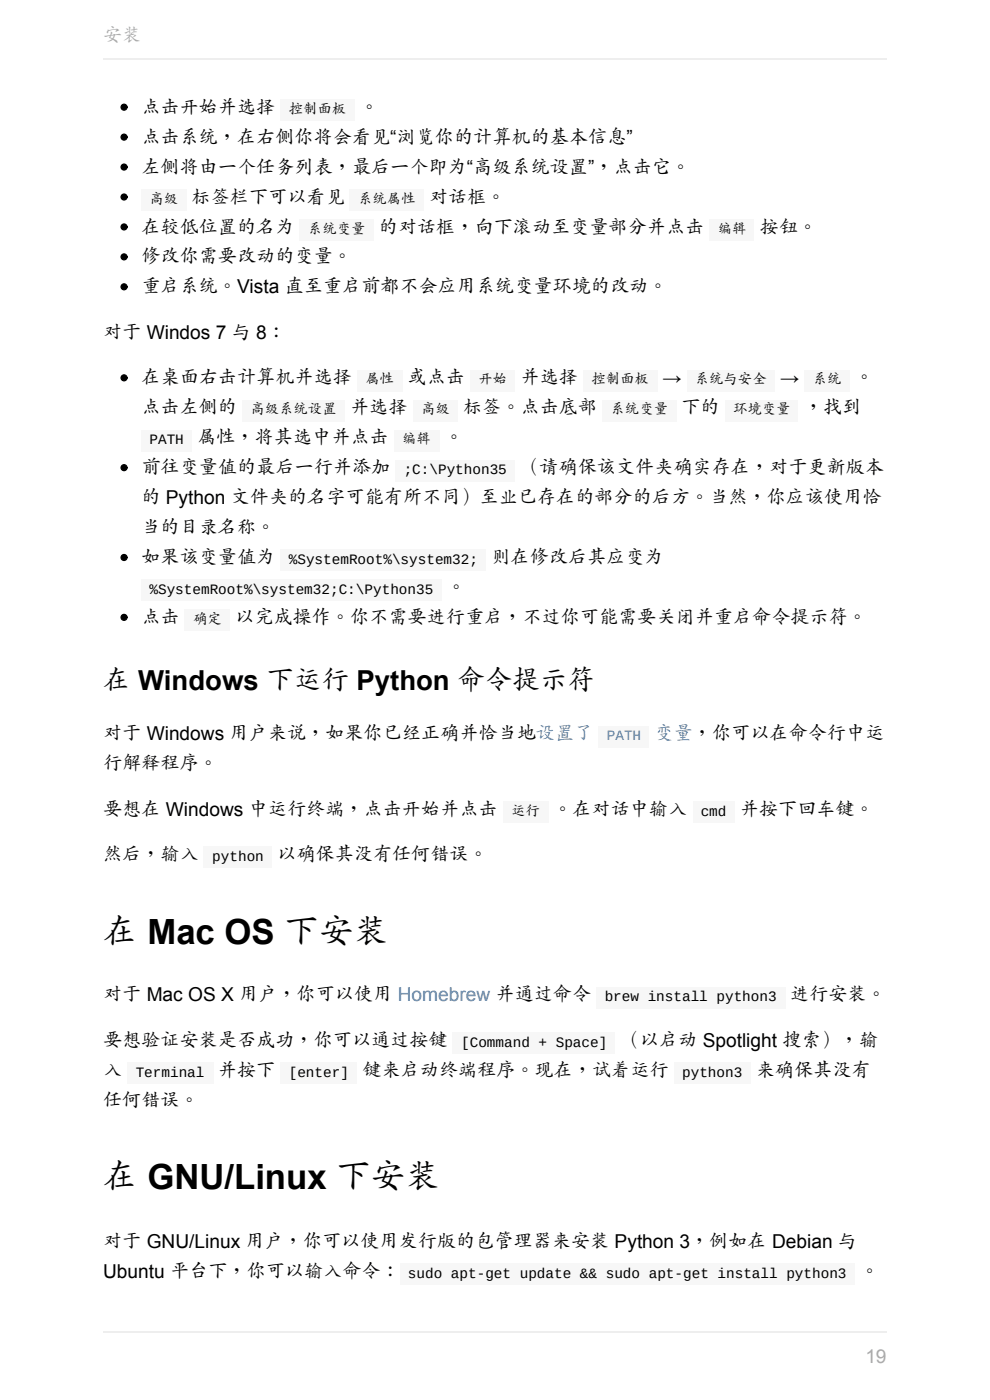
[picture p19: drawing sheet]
<svg xmlns="http://www.w3.org/2000/svg" width="210mm" height="297mm" viewBox="0 0 210 297" stroke-linecap="round" stroke-linejoin="round" font-family="sans-serif">
<defs><g id="words">
<g font-size="7.4">
<text x="21.9" y="200.2">在 Mac OS 下安装</text>
<text x="21.9" y="252.3">在 GNU/Linux 下安装</text>
</g>
<text font-size="5.8" x="21.9" y="146.3">在 Windows 下运行 Python 命令提示符</text>
<g font-size="4.1" fill="#aaa">
<text x="21.9" y="8.9">安装</text>
<text x="183.6" y="289.1">19</text>
</g>
<g font-size="4.1">
<text x="30" y="24.1">点击开始并选择</text>
<text x="76.3" y="24.1">。</text>
<text x="30" y="30.5">点击系统，在右侧你将会看见“浏览你的计算机的基本信息”</text>
<text x="30" y="36.8">左侧将由一个任务列表，最后一个即为“高级系统设置”，点击它。</text>
<text x="40.7" y="43.2">标签栏下可以看见</text>
<text x="91" y="43.2">对话框。</text>
<text x="30" y="49.5">在较低位置的名为</text>
<text x="80.4" y="49.5">的对话框，向下滚动至变量部分并点击</text>
<text x="161.2" y="49.5">按钮。</text>
<text x="30" y="55.9">修改你需要改动的变量。</text>
<text x="30" y="62.2">重启系统。Vista 直至重启前都不会应用系统变量环境的改动。</text>
<text x="21.9" y="71.9">对于 Windos 7 与 8：</text>
<text x="30" y="81.6">在桌面右击计算机并选择</text>
<text x="86.5" y="81.6">或点击</text>
<text x="110.4" y="81.6">并选择</text>
<text x="140.5" y="81.6">→</text>
<text x="165.5" y="81.6">→</text>
<text x="181.3" y="81.6">。</text>
<text x="30" y="87.9">点击左侧的</text>
<text x="74.3" y="87.9">并选择</text>
<text x="98.2" y="87.9">标签。点击底部</text>
<text x="144.6" y="87.9">下的</text>
<text x="170.6" y="87.9">，找到</text>
<text x="41.9" y="94.3">属性，将其选中并点击</text>
<text x="94.3" y="94.3">。</text>
<text x="30" y="100.6">前往变量值的最后一行并添加</text>
<text x="110.4" y="100.6">（请确保该文件夹确实存在，对于更新版本</text>
<text x="30" y="107">的 Python 文件夹的名字可能有所不同）至业已存在的部分的后方。当然，你应该使用恰</text>
<text x="30" y="113.3">当的目录名称。</text>
<text x="30" y="119.7">如果该变量值为</text>
<text x="104.3" y="119.7">则在修改后其应变为</text>
<text x="94.8" y="126">。</text>
<text x="30" y="132.4">点击</text>
<text x="49.9" y="132.4">以完成操作。你不需要进行重启，不过你可能需要关闭并重启命令提示符。</text>
<text x="21.9" y="157">对于 Windows 用户来说，如果你已经正确并恰当地设置了</text>
<text x="21.9" y="163.4">行解释程序。</text>
<text x="21.9" y="173">要想在 Windows 中运行终端，点击开始并点击</text>
<text x="117.4" y="173">。在对话中输入</text>
<text x="157" y="173">并按下回车键。</text>
<text x="21.9" y="182.7">然后，输入</text>
<text x="58.8" y="182.7">以确保其没有任何错误。</text>
<text x="21.9" y="212.4">对于 Mac OS X 用户，你可以使用 Homebrew 并通过命令</text>
<text x="167.6" y="212.4">进行安装。</text>
<text x="21.9" y="222.1">要想验证安装是否成功，你可以通过按键</text>
<text x="131.7" y="222.1">（以启动 Spotlight 搜索），输</text>
<text x="21.9" y="228.4">入</text>
<text x="46.2" y="228.4">并按下</text>
<text x="76.9" y="228.4">键来启动终端程序。现在，试着运行</text>
<text x="160.3" y="228.4">来确保其没有</text>
<text x="21.9" y="234.8">任何错误。</text>
<text x="21.9" y="264.7">对于 GNU/Linux 用户，你可以使用发行版的包管理器来安装 Python 3，例如在 Debian 与</text>
<text x="21.9" y="271.1">Ubuntu 平台下，你可以输入命令：</text>
<text x="182.4" y="271.1">。</text>
</g>
<text font-size="4.1" fill="#4183c4" x="138.9" y="157">变量，你可以在命令行中运</text>
<g font-size="3">
<text x="61.3" y="24.1">控制面板</text>
<text x="31.7" y="43.2">高级</text>
<text x="76" y="43.2">系统属性</text>
<text x="65.3" y="49.5">系统变量</text>
<text x="152.3" y="49.5">编辑</text>
<text x="77.5" y="81.6">属性</text>
<text x="101.5" y="81.6">开始</text>
<text x="125.5" y="81.6">控制面板</text>
<text x="147.4" y="81.6">系统与安全</text>
<text x="172.4" y="81.6">系统</text>
<text x="53.1" y="87.9">高级系统设置</text>
<text x="89.3" y="87.9">高级</text>
<text x="129.5" y="87.9">系统变量</text>
<text x="155.5" y="87.9">环境变量</text>
<text x="31.7" y="94.3">PATH</text>
<text x="85.3" y="94.3">编辑</text>
<text x="85.6" y="100.6">;C:\Python35</text>
<text x="61.3" y="119.7">%SystemRoot%\system32;</text>
<text x="31.7" y="126">%SystemRoot%\system32;C:\Python35</text>
<text x="41" y="132.4">确定</text>
<text x="108.4" y="173">运行</text>
<text x="148.6" y="173">cmd</text>
<text x="45" y="182.7">python</text>
<text x="128.3" y="212.4">brew install python3</text>
<text x="97.8" y="222.1">[Command + Space]</text>
<text x="28.8" y="228.4">Terminal</text>
<text x="61.3" y="228.4">[enter]</text>
<text x="144.7" y="228.4">python3</text>
<text x="86.5" y="271.1">sudo apt-get update &amp;&amp; sudo apt-get install python3</text>
</g>
<text font-size="3" fill="#4183c4" x="128.7" y="157">PATH</text>
</g></defs>
<circle cx="26.3" cy="22.7" r=".63" fill="#000" stroke="#000" stroke-width=".25"/>
<path d="M59.4 21.1h15.8v4.6h-15.8z" fill="#f7f7f7"/>
<g fill="#000" stroke="#000" stroke-width=".25">
<circle cx="26.3" cy="35.4" r=".63"/>
<circle cx="26.3" cy="29.1" r=".63"/>
<circle cx="26.3" cy="41.8" r=".63"/>
</g>
<g fill="#f7f7f7">
<path d="M30 40.1h9.6v4.6h-9.6z"/>
<path d="M74.2 40.1h15.7v4.6h-15.7z"/>
</g>
<circle cx="26.3" cy="48.1" r=".63" fill="#000" stroke="#000" stroke-width=".25"/>
<g fill="#f7f7f7">
<path d="M63.5 46.5h15.7v4.6h-15.7z"/>
<path d="M150.6 46.5h9.4v4.6h-9.4z"/>
</g>
<g fill="#000" stroke="#000" stroke-width=".25">
<circle cx="26.3" cy="54.5" r=".63"/>
<circle cx="26.3" cy="60.8" r=".63"/>
<circle cx="26.3" cy="80.2" r=".63"/>
</g>
<g fill="#f7f7f7">
<path d="M75.7 78.5h9.6v4.6h-9.6z"/>
<path d="M99.8 78.5h9.4v4.6h-9.4z"/>
<path d="M123.7 78.5h15.7v4.6h-15.7z"/>
<path d="M145.7 78.5h18.6v4.6h-18.6z"/>
<path d="M170.6 78.5h9.7v4.6h-9.7z"/>
<path d="M51.3 84.9h21.8v4.5h-21.8z"/>
<path d="M87.6 84.9h9.4v4.5h-9.4z"/>
<path d="M127.7 84.9h15.8v4.5h-15.8z"/>
<path d="M153.9 84.9h15.4v4.5h-15.4z"/>
<path d="M30 91.2h10.7v4.6h-10.7z"/>
<path d="M83.6 91.2h9.6v4.6h-9.6z"/>
</g>
<circle cx="26.3" cy="99.2" r=".63" fill="#000" stroke="#000" stroke-width=".25"/>
<path d="M83.8 97.6h25.4v4.5h-25.4z" fill="#f7f7f7"/>
<circle cx="26.3" cy="118.3" r=".63" fill="#000" stroke="#000" stroke-width=".25"/>
<g fill="#f7f7f7">
<path d="M59.4 116.6h43.7v4.6h-43.7z"/>
<path d="M30 123h63.7v4.5h-63.7z"/>
</g>
<circle cx="26.3" cy="131" r=".63" fill="#000" stroke="#000" stroke-width=".25"/>
<g fill="#f7f7f7">
<path d="M39.1 129.3h9.7v4.6h-9.7z"/>
<path d="M127 154h10.6v4.5h-10.6z"/>
<path d="M106.6 170h9.7v4.5h-9.7z"/>
<path d="M147 170h8.9v4.5h-8.9z"/>
<path d="M43.2 179.6h14.5v4.6h-14.5z"/>
<path d="M126.4 209.3h40.2v4.6h-40.2z"/>
<path d="M96 219h34.5v4.6h-34.5z"/>
<path d="M26.9 225.4h18.3v4.5h-18.3z"/>
<path d="M59.4 225.4h16.3v4.5h-16.3z"/>
<path d="M142.9 225.4h16.3v4.5h-16.3z"/>
<path d="M84.8 268h96.5v4.6h-96.5z"/>
</g>
<path d="M21.9 12.6h166.2M21.9 282.6h166.2" fill="none" stroke="#eee" stroke-width=".25"/>
<use href="#words"/>
</svg>
